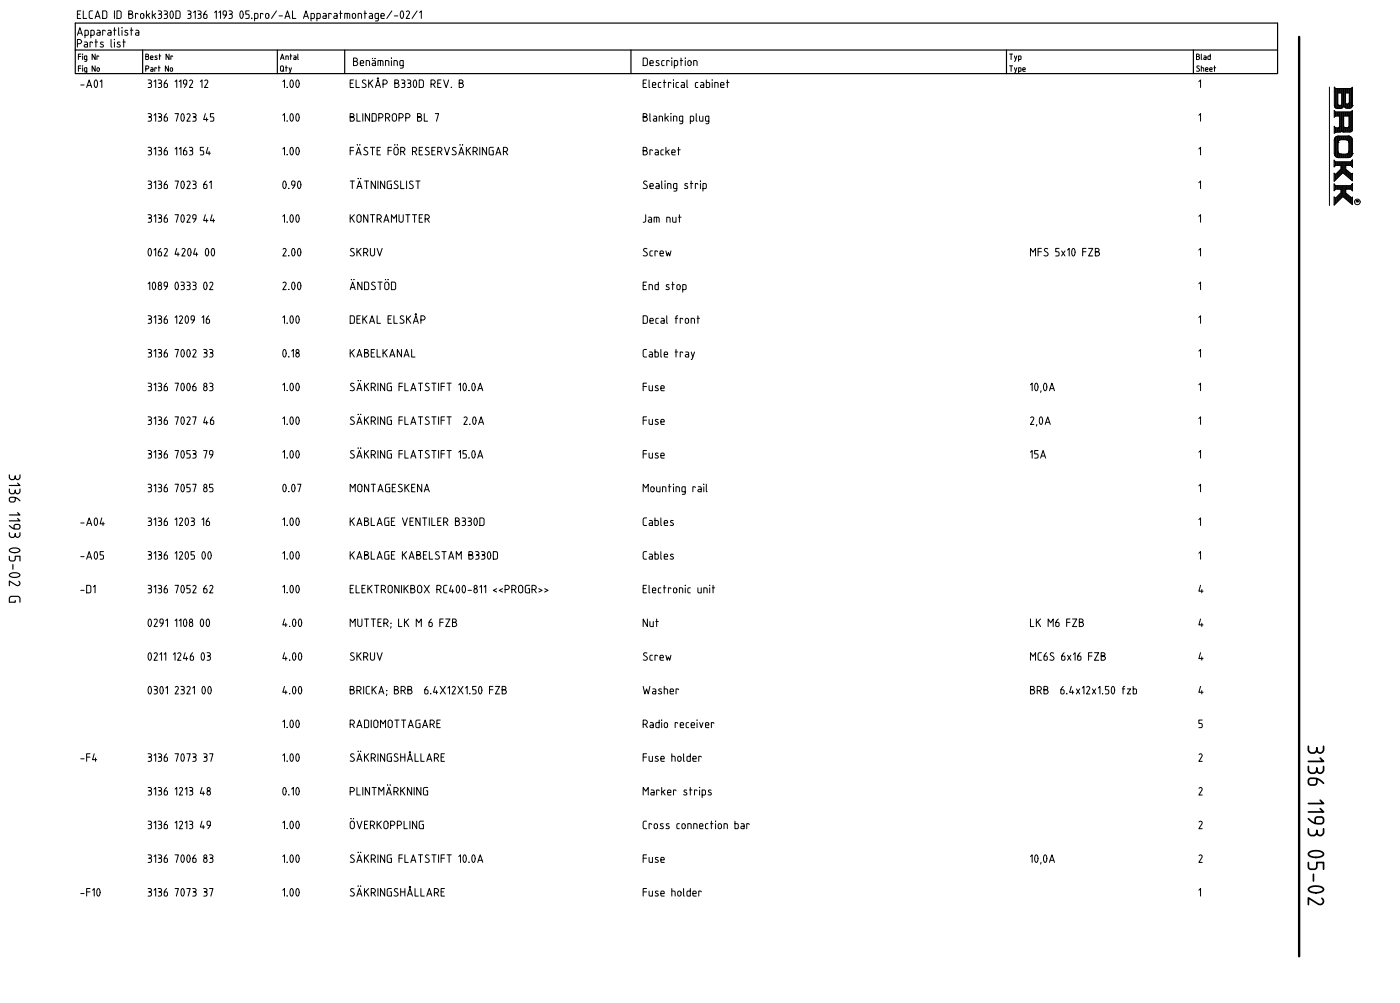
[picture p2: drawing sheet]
<svg xmlns="http://www.w3.org/2000/svg" width="416mm" height="298mm" viewBox="0 0 416 298" stroke-linecap="round" stroke-linejoin="round" font-family="sans-serif">
<defs><g id="words">
<text font-size="7" x="388.3" y="221.2" transform="rotate(90 388.3 221.2)">3136 1193 05-02</text>
<text font-size="4.9" x="2.6" y="140.8" transform="rotate(90 2.6 140.8)">3136 1193 05-02 G</text>
<g font-size="3.5">
<text x="22.9" y="5.6">ELCAD ID Brokk330D 3136 1193 05.pro/-AL Apparatmontage/-02/1</text>
<text x="22.9" y="10.6">Apparatlista</text>
<text x="22.9" y="14.1">Parts list</text>
<text x="104.9" y="19.6">Benämning</text>
<text x="190.9" y="19.6">Description</text>
<text x="23.9" y="26.1">-A01</text>
<text x="43.9" y="26.1">3136 1192 12</text>
<text x="83.9" y="26.1">1.00</text>
<text x="103.9" y="26.1">ELSKÅP B330D REV. B</text>
<text x="190.9" y="26.1">Electrical cabinet</text>
<text x="355.9" y="26.1">1</text>
<text x="43.9" y="36.1">3136 7023 45</text>
<text x="83.9" y="36.1">1.00</text>
<text x="103.9" y="36.1">BLINDPROPP BL 7</text>
<text x="190.9" y="36.1">Blanking plug</text>
<text x="355.9" y="36.1">1</text>
<text x="43.9" y="46.1">3136 1163 54</text>
<text x="83.9" y="46.1">1.00</text>
<text x="103.9" y="46.1">FÄSTE FÖR RESERVSÄKRINGAR</text>
<text x="190.9" y="46.1">Bracket</text>
<text x="355.9" y="46.1">1</text>
<text x="43.9" y="56.1">3136 7023 61</text>
<text x="83.9" y="56.1">0.90</text>
<text x="103.9" y="56.1">TÄTNINGSLIST</text>
<text x="190.9" y="56.1">Sealing strip</text>
<text x="355.9" y="56.1">1</text>
<text x="43.9" y="66.1">3136 7029 44</text>
<text x="83.9" y="66.1">1.00</text>
<text x="103.9" y="66.1">KONTRAMUTTER</text>
<text x="190.9" y="66.1">Jam nut</text>
<text x="355.9" y="66.1">1</text>
<text x="43.9" y="76.1">0162 4204 00</text>
<text x="83.9" y="76.1">2.00</text>
<text x="103.9" y="76.1">SKRUV</text>
<text x="190.9" y="76.1">Screw</text>
<text x="305.9" y="76.1">MFS 5x10 FZB</text>
<text x="355.9" y="76.1">1</text>
<text x="43.9" y="86.1">1089 0333 02</text>
<text x="83.9" y="86.1">2.00</text>
<text x="103.9" y="86.1">ÄNDSTÖD</text>
<text x="190.9" y="86.1">End stop</text>
<text x="355.9" y="86.1">1</text>
<text x="43.9" y="96.1">3136 1209 16</text>
<text x="83.9" y="96.1">1.00</text>
<text x="103.9" y="96.1">DEKAL ELSKÅP</text>
<text x="190.9" y="96.1">Decal front</text>
<text x="355.9" y="96.1">1</text>
<text x="43.9" y="106.1">3136 7002 33</text>
<text x="83.9" y="106.1">0.18</text>
<text x="103.9" y="106.1">KABELKANAL</text>
<text x="190.9" y="106.1">Cable tray</text>
<text x="355.9" y="106.1">1</text>
<text x="43.9" y="116.1">3136 7006 83</text>
<text x="83.9" y="116.1">1.00</text>
<text x="103.9" y="116.1">SÄKRING FLATSTIFT 10.0A</text>
<text x="190.9" y="116.1">Fuse</text>
<text x="305.9" y="116.1">10,0A</text>
<text x="355.9" y="116.1">1</text>
<text x="43.9" y="126.1">3136 7027 46</text>
<text x="83.9" y="126.1">1.00</text>
<text x="103.9" y="126.1">SÄKRING FLATSTIFT 2.0A</text>
<text x="190.9" y="126.1">Fuse</text>
<text x="305.9" y="126.1">2,0A</text>
<text x="355.9" y="126.1">1</text>
<text x="43.9" y="136.1">3136 7053 79</text>
<text x="83.9" y="136.1">1.00</text>
<text x="103.9" y="136.1">SÄKRING FLATSTIFT 15.0A</text>
<text x="190.9" y="136.1">Fuse</text>
<text x="305.9" y="136.1">15A</text>
<text x="355.9" y="136.1">1</text>
<text x="43.9" y="146.1">3136 7057 85</text>
<text x="83.9" y="146.1">0.07</text>
<text x="103.9" y="146.1">MONTAGESKENA</text>
<text x="190.9" y="146.1">Mounting rail</text>
<text x="355.9" y="146.1">1</text>
<text x="23.9" y="156.1">-A04</text>
<text x="43.9" y="156.1">3136 1203 16</text>
<text x="83.9" y="156.1">1.00</text>
<text x="103.9" y="156.1">KABLAGE VENTILER B330D</text>
<text x="190.9" y="156.1">Cables</text>
<text x="355.9" y="156.1">1</text>
<text x="23.9" y="166.1">-A05</text>
<text x="43.9" y="166.1">3136 1205 00</text>
<text x="83.9" y="166.1">1.00</text>
<text x="103.9" y="166.1">KABLAGE KABELSTAM B330D</text>
<text x="190.9" y="166.1">Cables</text>
<text x="355.9" y="166.1">1</text>
<text x="23.9" y="176.1">-D1</text>
<text x="43.9" y="176.1">3136 7052 62</text>
<text x="83.9" y="176.1">1.00</text>
<text x="103.9" y="176.1">ELEKTRONIKBOX RC400-811 &lt;&lt;PROGR&gt;&gt;</text>
<text x="190.9" y="176.1">Electronic unit</text>
<text x="355.9" y="176.1">4</text>
<text x="43.9" y="186.1">0291 1108 00</text>
<text x="83.9" y="186.1">4.00</text>
<text x="103.9" y="186.1">MUTTER; LK M 6 FZB</text>
<text x="190.9" y="186.1">Nut</text>
<text x="305.9" y="186.1">LK M6 FZB</text>
<text x="355.9" y="186.1">4</text>
<text x="43.9" y="196.1">0211 1246 03</text>
<text x="83.9" y="196.1">4.00</text>
<text x="103.9" y="196.1">SKRUV</text>
<text x="190.9" y="196.1">Screw</text>
<text x="305.9" y="196.1">MC6S 6x16 FZB</text>
<text x="355.9" y="196.1">4</text>
<text x="43.9" y="206.1">0301 2321 00</text>
<text x="83.9" y="206.1">4.00</text>
<text x="103.9" y="206.1">BRICKA; BRB 6.4X12X1.50 FZB</text>
<text x="190.9" y="206.1">Washer</text>
<text x="305.9" y="206.1">BRB 6.4x12x1.50 fzb</text>
<text x="355.9" y="206.1">4</text>
<text x="83.9" y="216.1">1.00</text>
<text x="103.9" y="216.1">RADIOMOTTAGARE</text>
<text x="190.9" y="216.1">Radio receiver</text>
<text x="355.9" y="216.1">5</text>
<text x="23.9" y="226.1">-F4</text>
<text x="43.9" y="226.1">3136 7073 37</text>
<text x="83.9" y="226.1">1.00</text>
<text x="103.9" y="226.1">SÄKRINGSHÅLLARE</text>
<text x="190.9" y="226.1">Fuse holder</text>
<text x="355.9" y="226.1">2</text>
<text x="43.9" y="236.1">3136 1213 48</text>
<text x="83.9" y="236.1">0.10</text>
<text x="103.9" y="236.1">PLINTMÄRKNING</text>
<text x="190.9" y="236.1">Marker strips</text>
<text x="355.9" y="236.1">2</text>
<text x="43.9" y="246.1">3136 1213 49</text>
<text x="83.9" y="246.1">1.00</text>
<text x="103.9" y="246.1">ÖVERKOPPLING</text>
<text x="190.9" y="246.1">Cross connection bar</text>
<text x="355.9" y="246.1">2</text>
<text x="43.9" y="256.1">3136 7006 83</text>
<text x="83.9" y="256.1">1.00</text>
<text x="103.9" y="256.1">SÄKRING FLATSTIFT 10.0A</text>
<text x="190.9" y="256.1">Fuse</text>
<text x="305.9" y="256.1">10,0A</text>
<text x="355.9" y="256.1">2</text>
<text x="23.9" y="266.1">-F10</text>
<text x="43.9" y="266.1">3136 7073 37</text>
<text x="83.9" y="266.1">1.00</text>
<text x="103.9" y="266.1">SÄKRINGSHÅLLARE</text>
<text x="190.9" y="266.1">Fuse holder</text>
<text x="355.9" y="266.1">1</text>
</g>
<g font-size="2.5">
<text x="23.2" y="17.7">Fig Nr</text>
<text x="43.2" y="17.7">Best Nr</text>
<text x="83.2" y="17.7">Antal</text>
<text x="299.7" y="17.7">Typ</text>
<text x="355.2" y="17.7">Blad</text>
<text x="23.2" y="21.2">Fig No</text>
<text x="43.2" y="21.2">Part No</text>
<text x="83.2" y="21.2">Qty</text>
<text x="299.7" y="21.2">Type</text>
<text x="355.2" y="21.2">Sheet</text>
</g>
<text font-size="1.2" x="402.6" y="59.5" transform="rotate(90 402.6 59.5)">R</text>
</g></defs>
<path d="M22.4 14.8h357v7.1h-357zM22.4 14.8v-7.9h357v7.9M42.4 14.8v7.1M82.4 14.8v7.1M102.4 14.8v7.1M187.4 14.8v7.1M298.9 14.8v7.1M354.4 14.8v7.1" fill="none" stroke="#000" stroke-width=".35"/>
<g fill="none" stroke="#000" stroke-width=".3">
<path d="M394.8 25.8v35.2M396.4 33.1v1.4M396.4 37.8v1.5M396.4 26.1v5.7M396.6 33.3v1.1M396.6 38v1.3M396.6 26.4v5.6M396.8 33.3v1.1M396.8 38.1v1M396.8 26.4v5.6M397 33.3v1.1M397 38.1v1"/>
<path d="M397 26.4v5.7M397 32.2h.1M397.2 33.3v1.1M397.2 38.1v1M397.2 26.4v5.7M397.2 27.6h1.2v3.3a.59 .59 0 0 1-.6 .4 .59 .59 0 0 1-.6-.4zM397.4 33.3v1.1M397.4 38.1v1M397.4 26.4v1.1M397.4 31.2v.9M397.5 33.3v1.1M397.5 38v1.1"/>
<path d="M397.6 26.4v1.1M397.6 31.3v.8M397.7 37.6l-.1 .3h-.9l-.5-.4v2l.6-.3h1.2l.4-.4M397.7 37.6h.1M397.7 34.4h-1.2l-.3 .4v-2l.3 .4h4.6l.5-.4v6l-.6 .4h-2.2M397.7 33.3v5.8M397.8 26.4v1.1M397.8 31.3v.8M397.9 33.3v5.8M398 26.4v1.1M398 31.3v.8M398.1 33.3v5.7"/>
<path d="M398.2 26.4v1.1M398.2 31.3v.8M398.3 33.3v5.6M398.4 38.8h.1M398.4 26.4v1.1M398.4 31.1v.9M398.4 38.8l.4 .3M398.5 33.3v5.6M398.6 26.4v5.6M398.7 33.3v5.7M398.8 26.4v5.4M398.8 39.1h.1"/>
<path d="M398.9 33.3v5.8M398.9 26.4v5.2M399.1 33.3v1.1M399.1 37.9v1.2M399.1 26.4v5.2M399.3 33.3v1.1M399.3 37.9v1.2M399.3 26.4v5.4M399.4 37.9h.1M399.4 37.9h.8M399.5 33.3v1.1M399.5 38v1.1"/>
<path d="M399.5 26.4v4.1a.55 .55 0 0 0 .6 .4 .55 .55 0 0 0 .5-.4M399.5 27.6h1.2v2.9M399.5 30.6v1.4M399.7 33.3v1.1M399.7 38v1.1M399.7 26.4v1.1M399.7 30.9v1.1M399.9 33.3v1.1M399.9 38v1.1M399.9 26.4v1.1M399.9 30.9v1.1M400.1 33.3v1.1"/>
<path d="M400.1 38v1.1M400.1 26.4v1.1M400.1 31v1.1M400.3 33.3v1.1M400.3 37.9v1.2M400.3 26.4v1.1M400.3 30.9v1.2M400.5 33.3v1.1M400.5 37.8v1.3M400.5 26.4v1.1M400.5 30.8v1.3M400.6 37.5h.1"/>
<path d="M400.6 37.5v-3.1h-1.6v3.1l.4 .4M400.6 37.5l-.4 .4M400.6 30.5h.1M400.7 33.3v5.8M400.7 26.4v5.7M400.9 33.3v5.8M400.9 26.4v5.6M401.1 33.3v5.8M401.1 26.4v5.6M401.3 33.2v5.8M401.3 26.2v5.6M401.5 33v5.8"/>
<path d="M401.5 26v5.6M401.6 31.3l-.1 .5a1.8 1.8 0 0 1-2.5-.2 1.9 1.9 0 0 1-2 .6M401.6 31.3h.1M401.6 31.3v-5.4l-.5 .4h-4.5l-.4-.5v5.6l.4 .7 .4 .1M396.2 41.6h.1M396.2 41.6v4.3l.6 .7 .6 .2M396.3 47.9v1.4M396.3 51.7v1.9M396.3 54.9v1.4M396.3 58.7v1.9M396.3 41l-.1 .6M396.4 41v5.1"/>
<path d="M396.5 48.1v1M396.5 51.9v1.5M396.5 55.2v.9M396.5 58.9v1.5M396.5 40.7l-.2 .3M396.6 40.7v5.6M396.7 48.1v.9M396.7 51.7v1.5M396.7 55.2v.9M396.7 58.7v1.6M396.8 40.6v5.9M396.9 48.1v.9"/>
<path d="M396.9 51.5v1.5M396.9 55.2v.9M396.9 58.5v1.5M397 40.5v6.1M397.1 48.1v.9M397.1 51.3v1.5M397.1 55.2v.9M397.1 58.3v1.5M397.2 40.4v6.2M397.3 42.3h.1M397.3 42.3v2.6l.1 .4 .7 .4M397.3 48.1v.9"/>
<path d="M397.3 51.1v1.5M397.3 55.2v.9M397.3 58.1v1.5M397.4 40.4v1.7M397.4 45.1v1.6M397.4 46.8h.1M397.5 48.1v.9M397.5 50.9v1.5M397.5 55.2v.9M397.5 58v1.5M397.5 40.4v1.3M397.5 45.5v1.2"/>
<path d="M397.7 48.1v.9M397.7 50.7v1.5M397.7 55.2v.9M397.7 57.7v1.6M397.7 40.4v1.1M397.7 45.7v1M397.9 48.1v.9M397.9 50.5v1.5M397.9 55.2v.9M397.9 57.5v1.6M397.9 40.4v1M397.9 45.8v.9"/>
<path d="M398.1 48.1v.9M398.1 50.3v1.5M398.1 55.2v.9M398.1 57.4v1.5M398.1 45.7h.1M398.1 40.4v1M398.1 45.8v.9M398.3 48.1v3.5M398.3 55.2v3.5M398.3 40.4v1M398.3 45.8v.9M398.5 48.1v3.3"/>
<path d="M398.5 55.2v3.3M398.5 40.4v1M398.5 45.8v.9M398.7 48.1v3.1M398.7 55.2v3.1M398.7 40.4v1M398.7 45.8v.9M398.9 48.1v3.3M398.9 55.2v3.2M398.9 40.4v1M398.9 45.8v.9M399.1 48.1v3.4"/>
<path d="M399.1 55.2v3.3M399.1 40.4v1M399.1 45.8v.9M399.3 48.1v3.6M399.3 55.2v3.5M399.3 40.4v1M399.3 45.8v.9M399.5 48.1v3.7M399.5 55.2v3.7M399.5 40.4v1M399.5 45.8v.9M399.7 48.1v.9"/>
<path d="M399.7 50.3v1.7M399.7 55.2v.9M399.7 57.4v1.6M399.7 41.5h.1M399.7 41.5l.4 .1 .4 .7v2.6M399.7 40.4v1M399.7 45.8v.9M399.7 41.5l-2 .1-.4 .7M399.9 48.1v.9M399.9 50.5v1.6M399.9 55.2v.9M399.9 57.5v1.7"/>
<path d="M399.9 40.4v1M399.9 45.8v.9M400.1 48.1v.9M400.1 50.7v1.6M400.1 55.2v.9M400.1 57.7v1.7M400.1 40.4v1M400.1 45.7v1M400.3 48.1v.9M400.3 50.8v1.7M400.3 55.2v.9M400.3 57.9v1.6"/>
<path d="M400.3 40.4v1.2M400.3 45.6v1.1M400.4 40.4h.1M400.4 40.4h-3l-.9 .3M400.4 40.4h.3M400.5 48.1v.9M400.5 51v1.6M400.5 55.2v.9M400.5 58v1.7M400.5 40.4v1.7M400.5 45.1v1.6M400.5 44.9h.1"/>
<path d="M400.5 44.9l-.4 .7-2 .1M400.7 48.1v.9M400.7 51.2v1.6M400.7 55.2v.9M400.7 58.2v1.7M400.7 40.4l.5 .3 .3 .6 .1 4.3M400.7 40.4v6.2M400.9 48.1v.9M400.9 51.4v1.6M400.9 55.2v.9M400.9 58.4v1.6M400.9 40.5v6"/>
<path d="M401 48.1v.9M401 51.5v1.6M401 55.2v.9M401 58.6v1.6M401.1 40.7v5.8M401.2 47.9v1.2M401.2 51.7v1.6M401.2 55v1.2M401.2 58.7v1.6M401.3 40.8v5.5M401.4 47.7v1.7M401.4 51.7v1.8"/>
<path d="M401.4 54.7v1.7M401.4 58.8v1.7M401.5 41.1v4.9M401.6 45.6h.1M401.6 47.5v2.1l-.5-.5h-1.5v1.1l1.8 1.5 .2-.3v2.3l-2.9-2.4-2.6 2.5v-2.4l.4 .4 1.7-1.6v-1.1h-1.6l-.5 .5v-2.1l.4 .5h4.6l.5-.5v2.1M401.6 54.5v2.1l-.5-.5h-1.5v1.2l1.8 1.5 .2-.4v2.3l-2.9-2.4-2.6 2.6v-2.5l.4 .5 1.7-1.7v-1.1h-1.6l-.5 .5v-2.1l.4 .6h4.6l.5-.6v2.1M401.6 45.6l-.2 .6-.7 .5-3.3 .1"/>
<circle cx="403" cy="59.9" r=".85"/>
</g>
<path d="M385.8 11v272.8" fill="none" stroke="#000" stroke-width=".7"/>
<use href="#words"/>
</svg>
